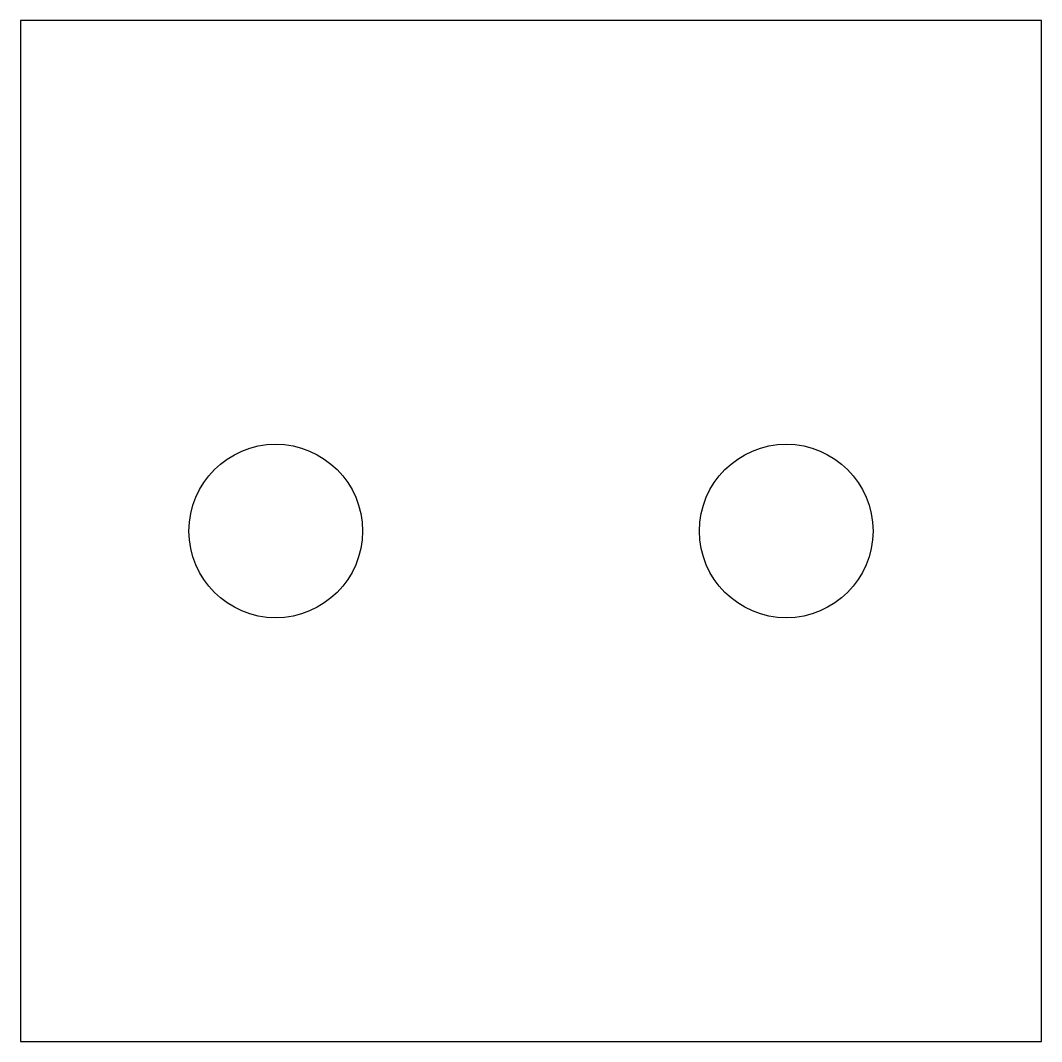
# Model space of a CAD drawing. Header units: millimetres. Extents: x 0 to 20, y 0 to 20.
import ezdxf

# ---------------------------------------------------------------- set-up
doc = ezdxf.new("R2010")
doc.units = ezdxf.units.MM
doc.layers.add('CUT', color=1, linetype='Continuous')

msp = doc.modelspace()

# ---------------------------------------------------------------- linework, layer by layer
at = {"layer": 'CUT'}
msp.add_lwpolyline([(0, 0), (20, 0), (20, 20), (0, 20)], close=True, dxfattribs=at)
for centre in [(5, 10), (15, 10)]:
    msp.add_circle(centre, 1.7, dxfattribs=at)

doc.saveas('drawing.dxf')
